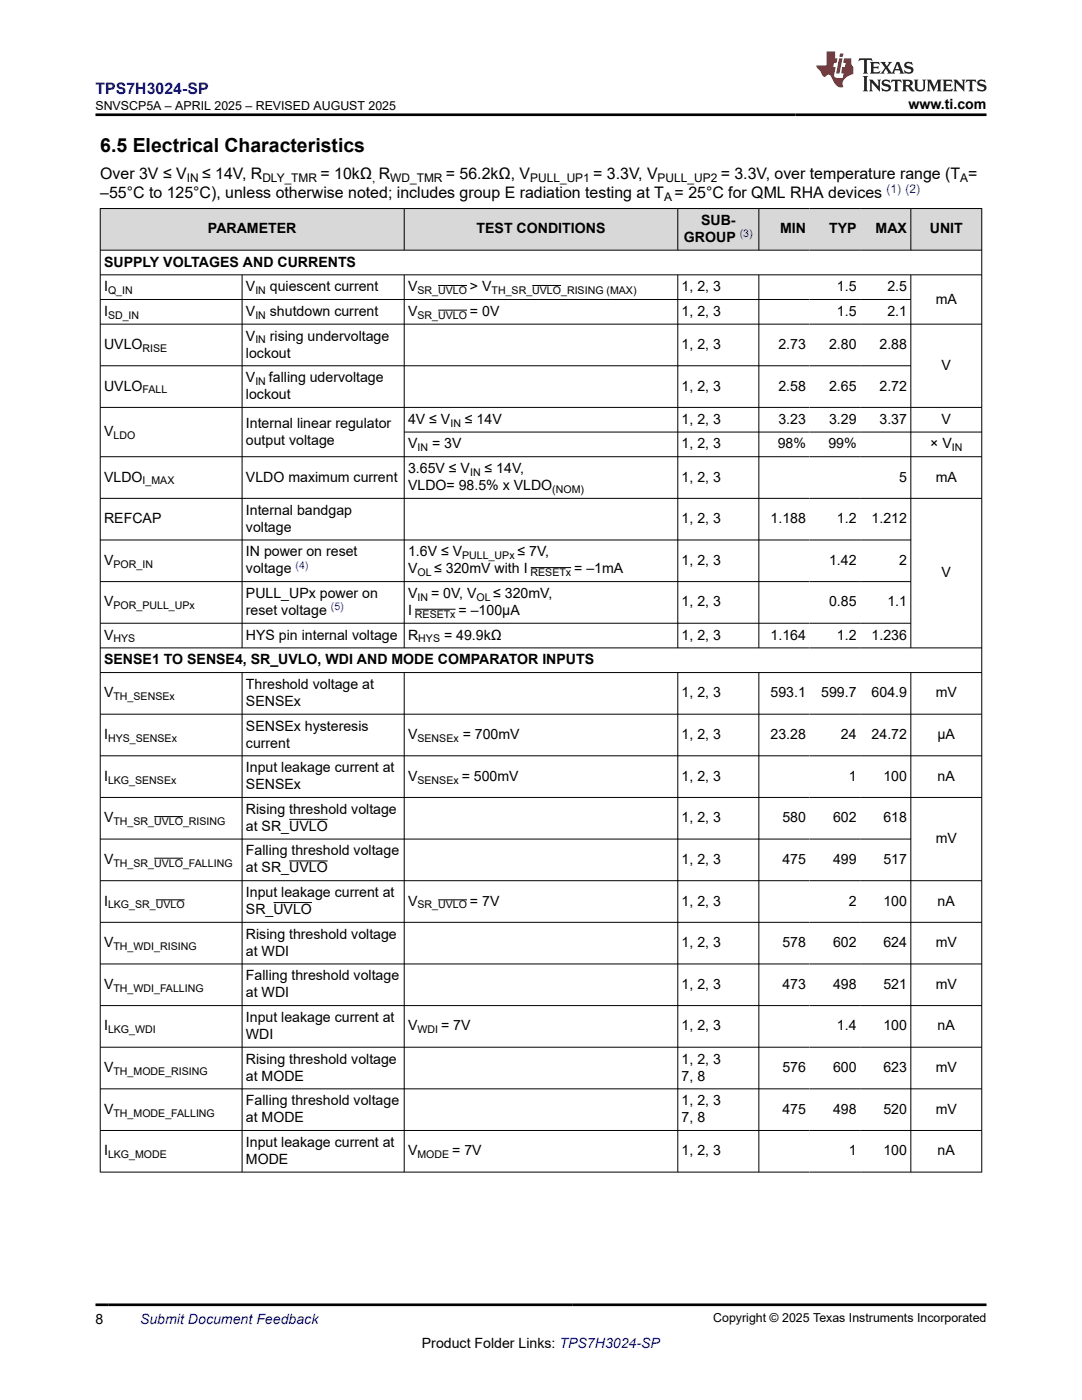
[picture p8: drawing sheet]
<svg xmlns="http://www.w3.org/2000/svg" width="216mm" height="279mm" viewBox="0 0 216 279" stroke-linecap="round" stroke-linejoin="round" font-family="sans-serif">
<defs><g id="words">
<text font-size="3.9" x="20" y="30.3">6.5 Electrical Characteristics</text>
<text font-size="3.2" fill="#00f" x="19.1" y="18.7">TPS7H3024-SP</text>
<g font-size="3.2">
<text x="20" y="35.7">Over 3V ≤ V</text>
<text x="40.3" y="35.7">≤ 14V, R</text>
<text x="64" y="35.7">= 10kΩ R</text>
<text x="89" y="35.7">= 56.2kΩ, V</text>
<text x="118.4" y="35.7">= 3.3V, V</text>
<text x="143.8" y="35.7">= 3.3V, over temperature range (T =</text>
<text x="20" y="39.5">–55°C to 125°C), unless otherwise noted; includes group E radiation testing at T = 25°C for QML RHA devices</text>
</g>
<g font-size="2.8">
<text x="181.3" y="21.8">www.ti.com</text>
<text x="41.5" y="46.6">PARAMETER</text>
<text x="95.1" y="46.6">TEST CONDITIONS</text>
<text x="139.9" y="44.9">SUB-</text>
<text x="155.6" y="46.6">MIN</text>
<text x="165.4" y="46.6">TYP</text>
<text x="174.7" y="46.6">MAX</text>
<text x="185.5" y="46.6">UNIT</text>
<text x="20.8" y="53.2">SUPPLY VOLTAGES AND CURRENTS</text>
<text x="136.5" y="48.3">GROUP</text>
<text x="20.8" y="58.1">I</text>
<text x="49.1" y="58.1">V</text>
<text x="53.9" y="58.1">quiescent current</text>
<text x="81.4" y="58.1">V</text>
<text x="93.8" y="58.1">&gt; V</text>
<text x="136" y="58.1">1, 2, 3</text>
<text x="167" y="58.1">1.5</text>
<text x="177.1" y="58.1">2.5</text>
<text x="20.8" y="63">I</text>
<text x="49.1" y="63">V</text>
<text x="53.9" y="63">shutdown current</text>
<text x="81.4" y="63">V</text>
<text x="93.8" y="63">= 0V</text>
<text x="136" y="63">1, 2, 3</text>
<text x="167" y="63">1.5</text>
<text x="177.1" y="63">2.1</text>
<text x="186.7" y="60.6">mA</text>
<text x="20.8" y="69.7">UVLO</text>
<text x="49.1" y="68">V</text>
<text x="49.1" y="71.4">lockout</text>
<text x="53.9" y="68">rising undervoltage</text>
<text x="136" y="69.7">1, 2, 3</text>
<text x="155.3" y="69.7">2.73</text>
<text x="165.4" y="69.7">2.80</text>
<text x="175.5" y="69.7">2.88</text>
<text x="20.8" y="78">UVLO</text>
<text x="49.1" y="76.3">V</text>
<text x="53.7" y="76.3">falling udervoltage</text>
<text x="136" y="78">1, 2, 3</text>
<text x="155.3" y="78">2.58</text>
<text x="165.4" y="78">2.65</text>
<text x="175.5" y="78">2.72</text>
<text x="187.9" y="73.8">V</text>
<text x="49.1" y="79.7">lockout</text>
<text x="20.8" y="87">V</text>
<text x="49.1" y="85.3">Internal linear regulator</text>
<text x="49.1" y="88.7">output voltage</text>
<text x="81.4" y="84.6">4V ≤ V</text>
<text x="81.4" y="89.5">V</text>
<text x="86.2" y="89.5">= 3V</text>
<text x="92.8" y="84.6">≤ 14V</text>
<text x="136" y="84.6">1, 2, 3</text>
<text x="136" y="89.5">1, 2, 3</text>
<text x="155.2" y="89.5">98%</text>
<text x="155.3" y="84.6">3.23</text>
<text x="165.3" y="89.5">99%</text>
<text x="165.4" y="84.6">3.29</text>
<text x="175.5" y="84.6">3.37</text>
<text x="185.6" y="89.5">× V</text>
<text x="187.9" y="84.6">V</text>
<text x="81.4" y="94.4">3.65V ≤ V</text>
<text x="96.7" y="94.4">≤ 14V,</text>
<text x="20.8" y="96.1">VLDO</text>
<text x="49.1" y="96.1">VLDO maximum current</text>
<text x="81.4" y="97.8">VLDO= 98.5% x VLDO</text>
<text x="136" y="96.1">1, 2, 3</text>
<text x="179.4" y="96.1">5</text>
<text x="186.7" y="96.1">mA</text>
<text x="20.8" y="104.4">REFCAP</text>
<text x="49.1" y="102.7">Internal bandgap</text>
<text x="49.1" y="106.1">voltage</text>
<text x="136" y="104.4">1, 2, 3</text>
<text x="153.8" y="104.4">1.188</text>
<text x="167" y="104.4">1.2</text>
<text x="173.9" y="104.4">1.212</text>
<text x="20.8" y="112.7">V</text>
<text x="49.1" y="111">IN power on reset</text>
<text x="81.4" y="111">1.6V ≤ V</text>
<text x="103.3" y="111">≤ 7V,</text>
<text x="136" y="112.7">1, 2, 3</text>
<text x="165.4" y="112.7">1.42</text>
<text x="179.4" y="112.7">2</text>
<text x="49.1" y="114.4">voltage</text>
<text x="49.1" y="119.3">PULL_UPx power on</text>
<text x="81.4" y="119.3">V</text>
<text x="81.4" y="114.4">V</text>
<text x="86" y="119.3">= 0V, V</text>
<text x="86.6" y="114.4">≤ 320mV with I</text>
<text x="98.4" y="119.3">≤ 320mV,</text>
<text x="114.6" y="114.4">= –1mA</text>
<text x="187.9" y="115.2">V</text>
<text x="20.8" y="121">V</text>
<text x="49.1" y="122.7">reset voltage</text>
<text x="81.4" y="122.7">I</text>
<text x="91.5" y="122.7">= –100µA</text>
<text x="136" y="121">1, 2, 3</text>
<text x="165.4" y="121">0.85</text>
<text x="177.1" y="121">1.1</text>
<text x="20.8" y="127.7">V</text>
<text x="49.1" y="127.7">HYS pin internal voltage</text>
<text x="81.4" y="127.7">R</text>
<text x="88.6" y="127.7">= 49.9kΩ</text>
<text x="136" y="127.7">1, 2, 3</text>
<text x="153.8" y="127.7">1.164</text>
<text x="167" y="127.7">1.2</text>
<text x="173.9" y="127.7">1.236</text>
<text x="20.8" y="132.6">SENSE1 TO SENSE4, SR_UVLO, WDI AND MODE COMPARATOR INPUTS</text>
<text x="49.1" y="137.5">Threshold voltage at</text>
<text x="20.8" y="139.2">V</text>
<text x="49.1" y="140.9">SENSEx</text>
<text x="136" y="139.2">1, 2, 3</text>
<text x="153.8" y="139.2">593.1</text>
<text x="163.9" y="139.2">599.7</text>
<text x="173.9" y="139.2">604.9</text>
<text x="186.7" y="139.2">mV</text>
<text x="20.8" y="147.5">I</text>
<text x="49.1" y="145.8">SENSEx hysteresis</text>
<text x="49.1" y="149.2">current</text>
<text x="81.4" y="147.5">V</text>
<text x="92.3" y="147.5">= 700mV</text>
<text x="136" y="147.5">1, 2, 3</text>
<text x="153.8" y="147.5">23.28</text>
<text x="167.8" y="147.5">24</text>
<text x="173.9" y="147.5">24.72</text>
<text x="187.1" y="147.5">µA</text>
<text x="20.8" y="155.8">I</text>
<text x="49.1" y="154.1">Input leakage current at</text>
<text x="81.4" y="155.8">V</text>
<text x="92.1" y="155.8">= 500mV</text>
<text x="136" y="155.8">1, 2, 3</text>
<text x="169.4" y="155.8">1</text>
<text x="176.3" y="155.8">100</text>
<text x="187.1" y="155.8">nA</text>
<text x="49.1" y="157.5">SENSEx</text>
<text x="20.8" y="164.1">V</text>
<text x="49.1" y="162.4">Rising threshold voltage</text>
<text x="49.1" y="165.8">at SR_UVLO</text>
<text x="136" y="164.1">1, 2, 3</text>
<text x="156.1" y="164.1">580</text>
<text x="166.2" y="164.1">602</text>
<text x="176.3" y="164.1">618</text>
<text x="20.8" y="172.4">V</text>
<text x="49.1" y="170.7">Falling threshold voltage</text>
<text x="136" y="172.4">1, 2, 3</text>
<text x="156.1" y="172.4">475</text>
<text x="166.2" y="172.4">499</text>
<text x="176.3" y="172.4">517</text>
<text x="186.7" y="168.3">mV</text>
<text x="49.1" y="174.1">at SR_UVLO</text>
<text x="49.1" y="179">Input leakage current at</text>
<text x="20.8" y="180.7">I</text>
<text x="49.1" y="182.4">SR_UVLO</text>
<text x="81.4" y="180.7">V</text>
<text x="93.8" y="180.7">= 7V</text>
<text x="136" y="180.7">1, 2, 3</text>
<text x="169.4" y="180.7">2</text>
<text x="176.3" y="180.7">100</text>
<text x="187.1" y="180.7">nA</text>
<text x="20.8" y="189">V</text>
<text x="49.1" y="187.3">Rising threshold voltage</text>
<text x="49.1" y="190.7">at WDI</text>
<text x="136" y="189">1, 2, 3</text>
<text x="156.1" y="189">578</text>
<text x="166.2" y="189">602</text>
<text x="176.3" y="189">624</text>
<text x="186.7" y="189">mV</text>
<text x="20.8" y="197.3">V</text>
<text x="49.1" y="195.7">Falling threshold voltage</text>
<text x="136" y="197.3">1, 2, 3</text>
<text x="156.1" y="197.3">473</text>
<text x="166.2" y="197.3">498</text>
<text x="176.3" y="197.3">521</text>
<text x="186.7" y="197.3">mV</text>
<text x="49.1" y="199">at WDI</text>
<text x="49.1" y="204">Input leakage current at</text>
<text x="20.8" y="205.7">I</text>
<text x="49.1" y="207.3">WDI</text>
<text x="81.4" y="205.7">V</text>
<text x="88" y="205.7">= 7V</text>
<text x="136" y="205.7">1, 2, 3</text>
<text x="167" y="205.7">1.4</text>
<text x="176.3" y="205.7">100</text>
<text x="187.1" y="205.7">nA</text>
<text x="20.8" y="214">V</text>
<text x="49.1" y="212.3">Rising threshold voltage</text>
<text x="49.1" y="215.7">at MODE</text>
<text x="136" y="212.3">1, 2, 3</text>
<text x="136" y="215.7">7, 8</text>
<text x="156.1" y="214">576</text>
<text x="166.2" y="214">600</text>
<text x="176.3" y="214">623</text>
<text x="186.7" y="214">mV</text>
<text x="49.1" y="220.6">Falling threshold voltage</text>
<text x="136" y="220.6">1, 2, 3</text>
<text x="20.8" y="222.3">V</text>
<text x="49.1" y="224">at MODE</text>
<text x="136" y="224">7, 8</text>
<text x="156.1" y="222.3">475</text>
<text x="166.2" y="222.3">498</text>
<text x="176.3" y="222.3">520</text>
<text x="186.7" y="222.3">mV</text>
<text x="20.8" y="230.6">I</text>
<text x="49.1" y="228.9">Input leakage current at</text>
<text x="49.1" y="232.3">MODE</text>
<text x="81.4" y="230.6">V</text>
<text x="90.2" y="230.6">= 7V</text>
<text x="136" y="230.6">1, 2, 3</text>
<text x="169.4" y="230.6">1</text>
<text x="176.3" y="230.6">100</text>
<text x="187.1" y="230.6">nA</text>
<text x="19.1" y="264.2">8</text>
<text x="84.2" y="269">Product Folder Links: TPS7H3024-SP</text>
</g>
<text font-size="2.8" fill="#00f" x="27.9" y="264.2">Submit Document Feedback</text>
<g font-size="2.5">
<text x="19" y="21.9">SNVSCP5A – APRIL 2025 – REVISED AUGUST 2025</text>
<text x="142.3" y="263.9">Copyright © 2025 Texas Instruments Incorporated</text>
</g>
<g font-size="2.4">
<text x="37.3" y="36.3">IN</text>
<text x="52.4" y="36.3">DLY_TMR</text>
<text x="74.2" y="36.3">,</text>
<text x="77.9" y="36.3">WD_TMR</text>
<text x="105.8" y="36.3">PULL_UP1</text>
<text x="131.2" y="36.3">PULL_UP2</text>
<text x="132.5" y="40.1">A</text>
<text x="191.6" y="36.3">A</text>
</g>
<text font-size="2.4" fill="#00f" x="176.9" y="38.5">(1) (2)</text>
<g font-size="2.1" fill="#00f">
<text x="147.6" y="47.3">(3)</text>
<text x="59" y="113.5">(4)</text>
<text x="66" y="121.8">(5)</text>
</g>
<g font-size="2.1">
<text x="21.6" y="58.7">Q_IN</text>
<text x="51" y="58.7">IN</text>
<text x="83.3" y="58.7">SR_UVLO</text>
<text x="98.1" y="58.7">TH_SR_UVLO_RISING (MAX)</text>
<text x="21.6" y="63.6">SD_IN</text>
<text x="51" y="63.6">IN</text>
<text x="83.3" y="63.6">SR_UVLO</text>
<text x="28.5" y="70.2">RISE</text>
<text x="51" y="68.5">IN</text>
<text x="51" y="76.8">IN</text>
<text x="28.5" y="78.5">FALL</text>
<text x="22.6" y="87.6">LDO</text>
<text x="89.9" y="85.1">IN</text>
<text x="83.3" y="90.1">IN</text>
<text x="93.8" y="95">IN</text>
<text x="189.9" y="90.1">IN</text>
<text x="28.5" y="96.7">I_MAX</text>
<text x="110.2" y="98.4">(NOM)</text>
<text x="22.6" y="113.3">POR_IN</text>
<text x="92.2" y="111.6">PULL_UPx</text>
<text x="83.3" y="119.9">IN</text>
<text x="83.3" y="115">OL</text>
<text x="95.1" y="119.9">OL</text>
<text x="105.9" y="115">RESETx</text>
<text x="22.6" y="121.6">POR_PULL_UPx</text>
<text x="82.8" y="123.3">RESETx</text>
<text x="22.6" y="128.2">HYS</text>
<text x="83.5" y="128.2">HYS</text>
<text x="22.6" y="139.8">TH_SENSEx</text>
<text x="21.6" y="148.1">HYS_SENSEx</text>
<text x="83.3" y="148.1">SENSEx</text>
<text x="21.6" y="156.4">LKG_SENSEx</text>
<text x="83.3" y="156.4">SENSEx</text>
<text x="22.6" y="164.7">TH_SR_UVLO_RISING</text>
<text x="22.6" y="173">TH_SR_UVLO_FALLING</text>
<text x="21.6" y="181.3">LKG_SR_UVLO</text>
<text x="83.3" y="181.3">SR_UVLO</text>
<text x="22.6" y="189.6">TH_WDI_RISING</text>
<text x="22.6" y="197.9">TH_WDI_FALLING</text>
<text x="21.6" y="206.2">LKG_WDI</text>
<text x="83.3" y="206.2">WDI</text>
<text x="22.6" y="214.5">TH_MODE_RISING</text>
<text x="22.6" y="222.8">TH_MODE_FALLING</text>
<text x="21.6" y="231.1">LKG_MODE</text>
<text x="83.3" y="231.1">MODE</text>
</g>
</g></defs>
<g fill="#d8d8d8">
<path d="M20 41.6h175.9v8.3h-175.9z" fill-rule="evenodd"/>
<path d="M20.1 41.7h60.5v8.2h-60.5z" fill-rule="evenodd"/>
<path d="M80.7 41.7h54.5v8.2h-54.5z" fill-rule="evenodd"/>
<path d="M135.3 41.7h16.1v8.2h-16.1z" fill-rule="evenodd"/>
<path d="M151.5 41.7h10v8.2h-10z" fill-rule="evenodd"/>
<path d="M161.5 41.7h10.1v8.2h-10.1z" fill-rule="evenodd"/>
<path d="M171.6 41.7h10.1v8.2h-10.1z" fill-rule="evenodd"/>
<path d="M181.8 41.7h14v8.2h-14z" fill-rule="evenodd"/>
</g>
<g fill="none" stroke="#000" stroke-width=".2">
<path d="M19.9 41.6h176.1M19.9 49.9h176.1M19.9 54.8h176.1M19.9 59.8h161.9M20 41.6v192.4M48.3 54.8v74.6M80.7 41.6v8.4M80.7 54.8v74.6M87.4 57h5.8M106.2 57h5.8M135.2 41.6v8.4M135.2 54.8v74.6"/>
<path d="M151.4 41.6v8.4M151.4 54.8v74.6M181.7 41.6v8.4M181.7 54.8v74.6M195.9 41.6v192.4M19.9 73h161.9M87.4 61.9h5.8M196 64.7h-176.1M19.9 81.3h176.1M19.9 91.1h176.1M19.9 99.5h176.1M80.7 86.2h115.3"/>
<path d="M19.9 107.8h161.9M19.9 116.1h161.9M105.9 113.3h8.1M19.9 124.4h161.9M19.9 134.2h176.1M48.3 134.2v99.8M80.7 134.2v99.8M82.8 121.6h8.1M135.2 134.2v99.8M151.4 134.2v99.8M181.7 134.2v99.8M196 129.3h-176.1"/>
<path d="M19.9 142.5h176.1M19.9 150.8h176.1M19.9 159.1h176.1M19.9 167.5h161.9M19.9 175.8h176.1M30.8 163h5.7M30.8 171.3h5.7M31.1 179.6h5.7M57.7 163.5h7.7M57.7 171.8h7.7M87.4 179.6h5.8M19.9 184.1h176.1"/>
<path d="M19.9 192.4h176.1M54.6 180.1h7.6M19.9 200.7h176.1M19.9 209h176.1M19.9 217.3h176.1M19.9 225.6h176.1M19.9 233.9h176.1"/>
</g>
<path d="M171.5 11.6l-.2 .6 .5-.2h.6v.1v2.2l-.2 .4h1l-.2-.4v-2.2v-.1h.5l.6 .2-.2-.6zM173.6 12.4l.2 .3v1.6l-.2 .4h1.9l.1-.6a1.08 1.08 0 0 1-1.3 .2v-.7h.6l.4 .2v-.7l-.4 .2h-.6v-.5l.2-.2a1 1 0 0 1 1 .3l-.1-.5zM175.7 12.4l.9 1.1-1 1.2h.9l-.2-.2 .5-.8 .4 .8-.2 .2h1.6l-.2-.2 .2-.5h.9l.1 .5-.1 .2h.9l-.2-.4-.8-1.9h-.5l-.9 2.1-.9-1.1 .9-1h-.8l.2 .2-.4 .6-.4-.6 .2-.2zM179 12.8l.4 1h-.7zM180.7 12.5a.65 .65 0 0 0-.2 .7 .65 .65 0 0 0 .6 .5l.6 .1 .1 .3a.79 .79 0 0 1-.7 .4 .79 .79 0 0 1-.7-.5l.1 .7 .2-.1a.93 .93 0 0 0 1.1 0 .93 .93 0 0 0 .4-.9 1.46 1.46 0 0 0-1.2-.6l-.1-.3a1.09 1.09 0 0 1 1.2 .2l-.2-.6-.1 .1-.5-.2zM172.2 15.2l.2 .4v2.2l-.2 .4h1l-.2-.4v-2.2l.2-.4zM173.4 15.9l.2 .4v1.5l-.2 .4h.8l-.3-.4 .1-1.3 1.6 1.8v-2l.2-.4h-.7l.1 .2 .1 1.1-1.2-1.3zM176.2 16a.65 .65 0 0 0-.2 .8 .65 .65 0 0 0 .6 .4l.6 .2 .1 .2a.79 .79 0 0 1-.7 .4 .79 .79 0 0 1-.7-.5l.1 .7 .2-.1a.93 .93 0 0 0 1.1 .1 .93 .93 0 0 0 .4-1 1.46 1.46 0 0 0-1.2-.5l-.1-.4a1.09 1.09 0 0 1 1.2 .2l-.1-.6-.2 .1-.5-.1zM177.9 15.9l-.1 .6a.63 .63 0 0 1 .8-.3v1.6l-.3 .4h1l-.2-.4v-1.6a.66 .66 0 0 1 .8 .3l-.1-.6zM180 15.9l.2 .4v1.5l-.2 .4h1l-.2-.2-.1-.7h.5l.1 .2a.79 .79 0 0 0 1.2 .6l-1-.9a.61 .61 0 0 0 .6-.6 .61 .61 0 0 0-.5-.7zM180.8 16.2h.1a.47 .47 0 0 1 .5 .1 .47 .47 0 0 1 .1 .5l-.1 .1-.7 .1zM182.3 15.9l.2 .2a2.27 2.27 0 0 0 .4 2 1.04 1.04 0 0 0 1.7-.7v-1.3l.2-.2h-.8l.2 .4v1.1a.6 .6 0 0 1-.6 .6 .6 .6 0 0 1-.6-.6v-1.1l.3-.4zM184.9 15.9l.2 .4v1.5l-.2 .4h.8l-.3-.4v-1.4l.9 1.9 .9-1.9v1.4l-.3 .4h1l-.2-.4v-1.5l.2-.4h-.8l-.7 1.5-.6-1.5zM188.1 15.9l.2 .4v1.5l-.2 .4h1.9l.1-.6a1.09 1.09 0 0 1-1.3 .2v-.7h.6l.4 .2v-.6l-.4 .2h-.6v-.6l.2-.1a1.01 1.01 0 0 1 1 .3l-.1-.6zM190.2 15.9l.3 .4v1.5l-.3 .4h.8l-.2-.4v-1.3l1.6 1.8v-2l.2-.4h-.7l.2 .2v1.1l-1.2-1.3zM192.8 15.9l-.1 .6a.63 .63 0 0 1 .8-.3v1.6l-.3 .4h1l-.2-.4v-1.6a.66 .66 0 0 1 .8 .3l-.1-.6zM195.2 16a.65 .65 0 0 0-.2 .8 .65 .65 0 0 0 .6 .4l.6 .2 .2 .2a.79 .79 0 0 1-.7 .4 .79 .79 0 0 1-.7-.5l.1 .7 .2-.1a.93 .93 0 0 0 1 .1 .93 .93 0 0 0 .5-1 1.46 1.46 0 0 0-1.3-.5v-.4a1.09 1.09 0 0 1 1.2 .2l-.2-.6-.2 .1-.5-.1z" fill="#231f20"/>
<path d="M164.9 10.3v2.7h-2l.1 .4 .8 1a.95 .95 0 0 0 1 .9 .59 .59 0 0 1 .5-.4 .59 .59 0 0 1 .5 .3l.4 .8a1.59 1.59 0 0 0 2.1 1.4 1.61 1.61 0 0 1 1-2.3l1-.3-.1-1.5a1.59 1.59 0 0 1-.3-1.7h-1.5l-.2 .9h.6l-.2 .9h-.5l-.2 .9v.3l.4 .1-.1 .9h-.7a.73 .73 0 0 1-1-.7l.3-1.5h-.5l.1-.9h.5l.2-.9h-.5v-1.3zM167.4 11.6l-.6 3.1h.7l.6-3.1zM167.6 10.7l-.1 .6h.7l.1-.6z" fill="#ed1c24"/>
<path d="M19.1 22.9h177.8M19.1 260.4h177.8" fill="none" stroke="#000" stroke-width=".53"/>
<use href="#words"/>
</svg>
